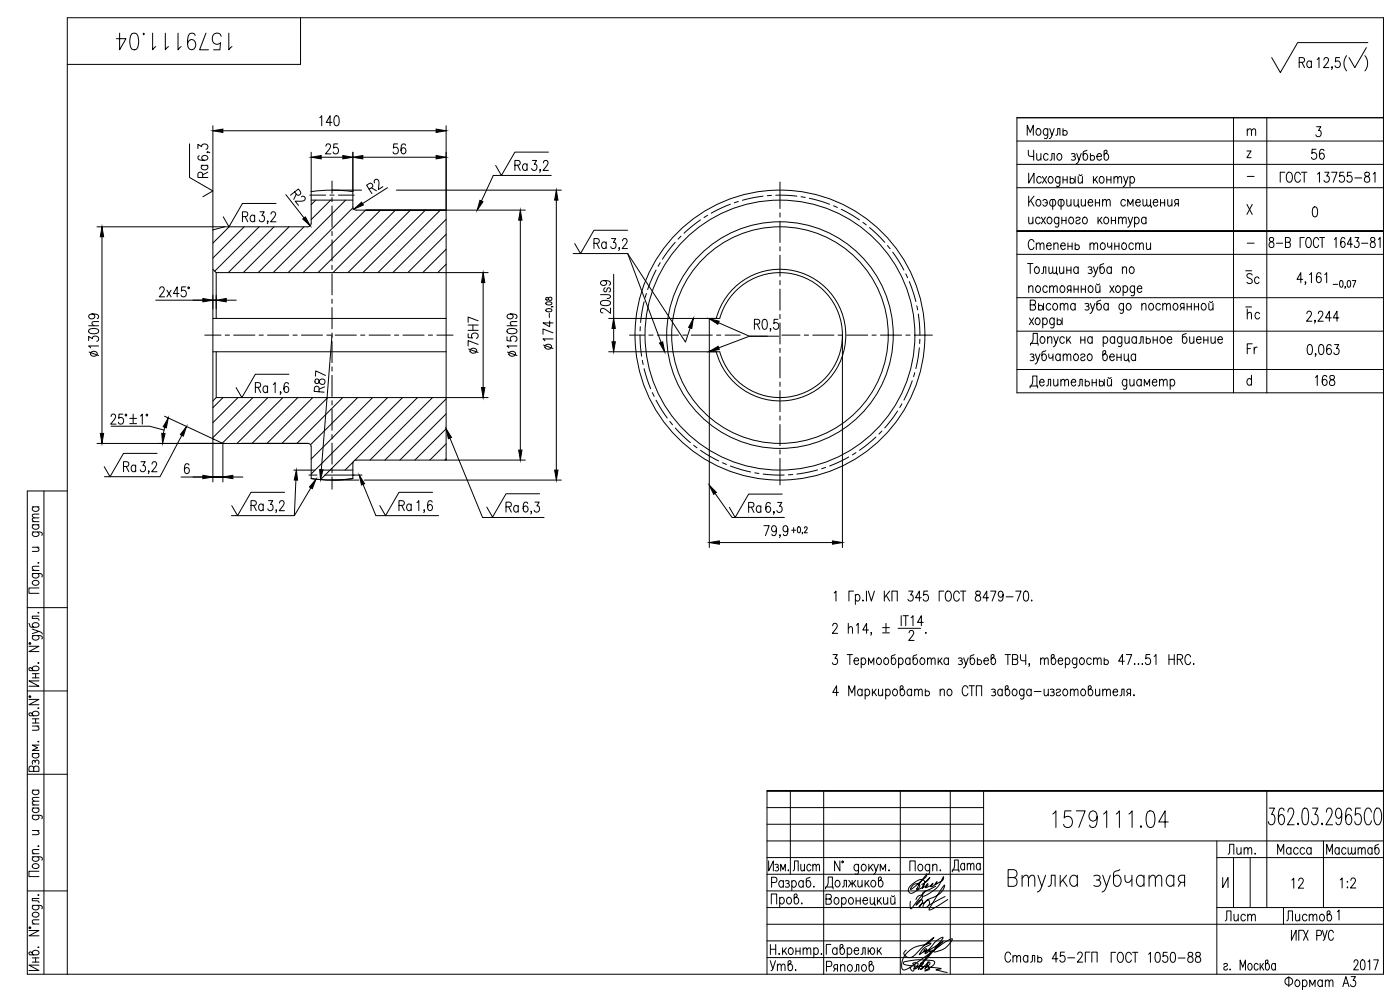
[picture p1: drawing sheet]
<svg xmlns="http://www.w3.org/2000/svg" width="420mm" height="297mm" viewBox="0 0 420 297" stroke-linecap="round" stroke-linejoin="round" font-family="sans-serif">
<defs><g id="words">
<g font-size="8.8">
<text x="34.2" y="16.2">1579111.04</text>
<text x="315" y="249.4">1579111.04</text>
</g>
<text font-size="8.4" x="402.5" y="22.6">( )</text>
<g font-size="7.9">
<text x="109" y="59.3">R2</text>
<text x="92.8" y="62.8" transform="rotate(-90 92.8 62.8)">R2</text>
</g>
<text font-size="7.1" x="285" y="262.8">Дата</text>
<g font-size="6.6">
<text x="389.1" y="21.5">Ra</text>
<text x="392.6" y="49">56</text>
<text x="177.4" y="75.8">Ra</text>
<text x="307.6" y="76.2">Степень точности</text>
<text x="373.2" y="86.4">Sc</text>
<text x="184.5" y="95.2" transform="rotate(-90 184.5 95.2)">20Js9</text>
<text x="167.2" y="105.8" transform="rotate(-90 167.2 105.8)">174</text>
<text x="98.8" y="118.9" transform="rotate(-90 98.8 118.9)">R87</text>
<text x="36.3" y="142.9">Ra</text>
<text x="74.4" y="154.5">Ra</text>
<text x="118.9" y="154.5">Ra</text>
<text x="386.6" y="267.8">12</text>
<text x="366.9" y="277.6">Лист</text>
<text x="385.2" y="277.6">Листов</text>
<text x="300.6" y="290">Сталь 45-2ГП</text>
<text x="332.7" y="290">ГОСТ 1050-88</text>
</g>
<g font-size="6.2">
<text x="95.2" y="38.8">140</text>
<text x="96.7" y="47.3">25</text>
<text x="117.1" y="47.3">56</text>
<text x="153.8" y="52.2">Ra</text>
<text x="63.5" y="54.3" transform="rotate(-90 63.5 54.3)">Ra</text>
<text x="383.5" y="55.7">ГОСТ 13755-81</text>
<text x="72" y="67.7">Ra</text>
<text x="379.9" y="75.5">8-B ГОСТ 1643-81</text>
<text x="308" y="99.5">хорды</text>
<text x="30.7" y="107.9" transform="rotate(-90 30.7 107.9)">130h9</text>
<text x="144.6" y="107.2" transform="rotate(-90 144.6 107.2)">75H7</text>
<text x="156.3" y="107.9" transform="rotate(-90 156.3 107.9)">150h9</text>
<text x="378.5" y="107.2" transform="rotate(-90 378.5 107.2)">Fr</text>
<text x="75.8" y="118.9">Ra</text>
<text x="393.7" y="116.8">168</text>
<text x="151" y="154.9">Ra</text>
<text x="223.7" y="154.9">Ra</text>
<text x="367.6" y="257.5">Лит.</text>
<text x="382.4" y="257.5">Масса</text>
<text x="397.2" y="257.5">Масштаб</text>
<text x="237.1" y="262.5">Лист</text>
<text x="230.4" y="292.5">Утв.</text>
<text x="405.3" y="292.1">2017</text>
</g>
<text font-size="5.3" x="373.6" y="42">m</text>
<g font-size="2.6">
<text x="373.6" y="54.3">-</text>
<text x="373.6" y="74.1">-</text>
</g>
</g></defs>
<g fill="none" stroke="#000" stroke-width=".3">
<path d="M90.2 5.3v14h-70M397.3 18l.5-.7h.5l.4 .6-.3 1-1.2 1.4h1.6M410.5 12.8h-21.1l-5.2 9-2.5-4.5M63.9 37.7v94l-14.5-6.8M66.9 39.2h64M133.9 37.7v100.3M311.3 38.7a.97 .97 0 0 1 1.2 .7 .97 .97 0 0 1-.7 1.2 1.02 1.02 0 0 1-.9-.7 1.02 1.02 0 0 1 .4-1.2zM314.5 39l-.3-.3a.97 .97 0 0 0-1.2 .7 .97 .97 0 0 0 .6 1.2h.4l.5-.4M314.5 38.6l-.2 2.7-.3 .3-.6-.2M315 38.6l.7 2 .7-2M319 39.4a.73 .73 0 0 1 1.2 .1 .73 .73 0 0 1-.4 1.1h-.4l-.4-.3M319 38.6v2"/>
<path d="M370.2 35.3v82.6M380.2 35.3v82.6M395.1 38h1.3l-.7 1.2a.88 .88 0 0 1 .8 1.3 .88 .88 0 0 1-1.6-.1M415.2 35.3h-110v82.6h110M56.9 43.2v10.1l7 4-3 1.7M59.4 44.6v-1.3l1.1 .7a.88 .88 0 0 1 1.4-.7 .88 .88 0 0 1-.1 1.5M62.3 45.6v.2v-.2l.7 .2M93 58.5h4.7M93.4 57.5a43.5 43.5 0 0 1 12.5 0M93.4 45.7v21.3M99 58.5h1.3M99.6 54.3v3.7"/>
<path d="M99.6 59.3v1.2M99.6 57.1h8.9M101.5 58.5h4.8M105.9 45.7v16.3a1 1 0 0 0 1 1h27h-24M108.9 47.2h22M118.9 57.1h49.6M162.2 51h-.2h.2l-.2 .7M163.1 48.8l.5-.7 .6 .2 .3 .4-.4 1-1.1 1.4h1.6M164.6 45.6h-10.1l-4 7-1.8-3M165.4 52.6h-17.3l-3.6 7.7M229 58.9l-6.2 1.2M231.5 58.6l-1.2 .1"/>
<path d="M232.8 58.6l6.3 .3M234.1 54.6v8M240.4 59l1.2 .2M242.9 59.5l6.1 1.8M305.2 42.3h110M305.2 49.3h110M305.2 56.3h110M308.3 40.6v-3l.9 2.1 .9-2.1v3M308.6 45.1v1.1l.2 .6 1.4 .1M308.7 52v3l1.6-3v3M308.7 58.8v3M310.2 45.1v3"/>
<path d="M310.3 58.8l-1.6 2M311.1 46.1l.1 1.8 .6 .2 .6-.6M311.2 60a.64 .64 0 0 1 1.1 .3 .91 .91 0 0 1 0 1.1 .91 .91 0 0 1-1.1 .3 1.2 1.2 0 0 1 0-1.7zM312.4 46.1v2M312.5 53.4l-.2-.3a.97 .97 0 0 0-1.3 .6 .97 .97 0 0 0 .7 1.3h.3l.5-.5M312.8 53l1.3 2M314.1 53l-1.3 2M314.6 46.5l-.3-.3a.97 .97 0 0 0-1.2 .7 .97 .97 0 0 0 .7 1.2h.3l.5-.5M314.9 53.1a.97 .97 0 0 1 1.2 .6 .97 .97 0 0 1-.6 1.3 1.03 1.03 0 0 1-1-.8 1.03 1.03 0 0 1 .4-1.1zM315.1 48.1l.5-.2 .1-1.8h.7v2M315.4 60l.9-.2 .4 .5a1.21 1.21 0 0 1-.4 1.5l-.9-.1a1.2 1.2 0 0 1 0-1.7zM315.7 40.6l-.2 .6-.6 .4"/>
<path d="M315.9 59.8v3M316.9 40.6l.4-.2 .1-1.8h.7v2M317.5 46.2a.97 .97 0 0 1 1.3 .7 .97 .97 0 0 1-.7 1.2 1.02 1.02 0 0 1-.9-.8 1.02 1.02 0 0 1 .3-1.1zM317.9 60h1.1a1.18 1.18 0 0 1-.2 1.8l-.9-.1a1.23 1.23 0 0 1 0-1.7zM318.1 53.4l-.2-.3a.97 .97 0 0 0-1.3 .6 .97 .97 0 0 0 .7 1.3h.3l.5-.5M318.1 53l-.1 2.7-.4 .3-.5-.2M318.4 59.8v3M319 53v2M319 54h1.3M320.2 59.8l.1 1.9 .5 .1 .6-.5M320.3 53v2M321.2 53.8a.73 .73 0 0 1 1.2 0 .73 .73 0 0 1-.4 1.2h-.5l-.3-.3"/>
<path d="M321.2 53v2M321.4 59.8v2M321.5 46.2a.72 .72 0 0 1 1.2 .3l-.1 .3-.6 .1M322.3 46.9l.5 .6-.2 .4h-1.1M322.3 59.8l.1 1.9 .6 .1 .6-.5M322.7 53v2M323.1 46.1l.7 2 .7-2M323.6 53l.1 1.8 .6 .2 .5-.6M323.6 59.8v2h.2v.5M323.8 48.1l-.2 .5-.6 .5M323.8 52.4l.4 .3 .5-.3M324.5 59.8l.1 1.9 .6 .1 .6-.5"/>
<path d="M324.8 53v2M325.8 59.8v2M326.2 45.1l-1 .4-.1 .3 .1 2a.59 .59 0 0 0 .9 .1 .95 .95 0 0 0 .4-1.2 .95 .95 0 0 0-1.2-.5l-.2 .3M327.2 46.9a.73 .73 0 0 1 1.2 0 .73 .73 0 0 1-.4 1.2h-.4l-.4-.3M327.2 46.1v2M328.2 53v2M328.6 53.8l.8 1.2M328.7 59.8v2M329.2 46.9h1.4l-.3-.7a.97 .97 0 0 0-1.2 .7 .97 .97 0 0 0 .7 1.2h.3l.5-.5M329.3 53l-1.1 1.4M330 59.8v2M330.2 53.1a.97 .97 0 0 1 1.2 .6 .97 .97 0 0 1-.6 1.3 1.03 1.03 0 0 1-1-.8 1.03 1.03 0 0 1 .4-1.1z"/>
<path d="M330.9 59.8v2M331.8 46.1a1 1 0 0 1 .9 1 1 1 0 0 1-.9 1l-.4-.6v-2.1l.6-.3 .3 .4-.1 .3-.8 .7M332.2 54h1.2M332.2 53v2M333.4 53v2M334.3 53.5l.6-.5 .5 .1 .1 1.9M334.3 53v2M335.5 53.5l.5-.5 .5 .1 .1 1.9M337.2 53l.7 2 .7-2M337.9 55l-.5 .8-.3 .2M339.1 53.4a.66 .66 0 0 1 .7-.5 .66 .66 0 0 1 .6 .5l.1 .7a.8 .8 0 0 1-.9 .9l-.5-.5M339.1 53v3"/>
<path d="M343 59.8l.1 1.9 .5 .1 .6-.5M344.2 59.8l.1 1.9 .4 .1 .6-.5M345.3 59.8v2h.2v.5M348.3 59.8v2M349.5 59.8v2M350.4 59.8l.2 1.9 .5 .1 .6-.5M351.7 59.8v2M374.2 45.3h1.3l-1.3 2h1.3M29.1 68h38.3M30.6 71v59M68.8 68l-4.9 4.9M73.3 68l-9.4 9.4"/>
<path d="M77.8 68l-13.3 13.4M80.4 66.4h-.2h.2l-.2 .7M81.3 64.3l.5-.8 .7 .2 .2 .4-.3 1-1.2 1.4h1.6M82.3 68l-13.8 13.8M82.8 61.1h-10l-4.1 6.9-1.7-3M86.7 68l-13.7 13.8M91.2 68l-13.7 13.8M93.4 67a1.02 1.02 0 0 1-1 1h-25l-3.5 1M93.4 60h12.5M99.2 60l-5.8 5.9M99.6 61.8v6.4M99.6 69.4v1.3"/>
<path d="M99.6 72v6.3M99.6 79.6v1.3M103.7 60l-21.7 21.8M105.9 62.3l-19.4 19.5M109.7 63l-18.7 18.8M114.2 63l-18.8 18.8M118.7 63l-18.8 18.8M123.2 63l-18.8 18.8M127.7 63l-18.8 18.8M132.2 63l-18.8 18.8M133.9 63h23.8M133.9 65.8l-16 16"/>
<path d="M133.9 70.3l-11.5 11.5M133.9 74.8l-7 7M133.9 79.3l-2.5 2.5M156.2 66v69.1M167 60v81.1M172 76.1h16.4l10 26.6M185.9 74.4h-.2h.2l-.2 .7M186.8 72.3l.5-.7 .7 .1 .2 .5-.3 .9-1.2 1.5h1.6M188.3 69.1h-10l-4.1 7-1.7-3M188.4 76.1l17.3 26.5 1.4-4.2M198.1 78.8l-.6 1.1M202.6 72.7l-3.8 5.1"/>
<path d="M204.4 70.9l-.9 .9M210.2 66l-4.9 4M212.4 64.6l-1.1 .7M219.2 61.3l-5.8 2.7M221.6 60.4l-1.2 .5M234.1 63.9v1.2M234.1 66.4v6.3M234.1 74v1.3M234.1 76.6v6.3M250.1 61.8l1.2 .4M252.5 62.8l5.4 3.2M259 66.7l1 .8"/>
<path d="M261 68.3l4.5 4.4M266.3 73.7l.8 .9M267.9 75.7l3.4 5.3M305.2 76.3h110M308.4 79.1h1.6M308.7 65.2l.1 1.8 .6 .2 .6-.6M309.2 79.1v3M309.3 60.1l1 1.7M310 65.2v2M312.2 65.6a.67 .67 0 0 0-.7-.5 .67 .67 0 0 0-.6 .5l-.1 .7a.82 .82 0 0 0 .9 .9l.5-.5M312.5 65.2l1.3 2M313 60.3a.67 .67 0 0 1 .6-.5 .67 .67 0 0 1 .6 .5l.1 .7a.82 .82 0 0 1-.9 .8l-.4-.4"/>
<path d="M313.6 60.8h.7M313.8 65.2l-1.3 2M314.6 65.3a.64 .64 0 0 1 1 .3 .91 .91 0 0 1 0 1.1 .91 .91 0 0 1-1 .3l-.4-.7zM317.8 65.6l-.2-.2a.59 .59 0 0 0-.9-.1 .95 .95 0 0 0-.3 1.2 .95 .95 0 0 0 1.1 .5l.3-.3M317.8 65.2l-.2 2.7a.59 .59 0 0 1-.9 .1M318.7 66.2h1.2M318.7 65.2v2M319.9 65.2v2M321.1 65.3a.65 .65 0 0 1 1 .3l.1 .7a.82 .82 0 0 1-.9 .9l-.2-.2a1.23 1.23 0 0 1 0-1.7zM322.9 65.6a.67 .67 0 0 1 .6-.5 .67 .67 0 0 1 .7 .5l-.4 .4-.6 .2a.55 .55 0 0 0-.2 .8 .71 .71 0 0 0 1.2-.3M325.2 65.3a.64 .64 0 0 1 1 .3 .91 .91 0 0 1 0 1.1 .91 .91 0 0 1-1 .3 1.23 1.23 0 0 1 0-1.7zM326.6 60.7h1.3l-.1-.6a.59 .59 0 0 0-.9-.1 .95 .95 0 0 0-.4 1.2 .95 .95 0 0 0 1.2 .5l.2-.3"/>
<path d="M328.7 60.8h1.3M329.5 65.2v2M330 66l.8 1.2M330.7 65.2l-1.2 1.4M330.9 60.4l.6-.6 .4 .2 .1 1.8M331.2 79.1l-1 .4v2.3a.58 .58 0 0 0 .9 .1 .95 .95 0 0 0 .4-1.2 .95 .95 0 0 0-1.2-.5l-.2 .3M331.6 65.3a.64 .64 0 0 1 1 .3 .91 .91 0 0 1 0 1.1 .91 .91 0 0 1-1 .3l-.4-.7zM332 60.4l.6-.6 .5 .2 .1 1.8M333.5 66.2h1.3M333.5 65.2v2M334.8 65.2v2M335.7 65.7l.6-.5 .4 .1 .1 1.9"/>
<path d="M335.7 65.2v2M336.8 65.7l.6-.5 .5 .1 .1 1.9M337.8 60.3a.67 .67 0 0 0-.7-.5 .67 .67 0 0 0-.6 .5l-.1 .7a.82 .82 0 0 0 .9 .8l.5-.4M338.4 61.8v-2l.8 1.6 .8-1.6v2M338.6 65.2l.6 2 .7-2M339.2 67.2l-.2 .5-.6 .5M340.5 65.6a.67 .67 0 0 1 .6-.5 .67 .67 0 0 1 .7 .5 .91 .91 0 0 1 0 1.1 .91 .91 0 0 1-1.1 .3l-.2-.3M340.5 65.2v3M340.8 60.7h1.4l-.2-.7a.65 .65 0 0 0-1 .3l-.2 .7a.82 .82 0 0 0 1 .8l.4-.4M343.9 65.6a.67 .67 0 0 0-.6-.5 .67 .67 0 0 0-.6 .5 .85 .85 0 0 0 0 1.2 .85 .85 0 0 0 1.2-.1M343.9 65.2v2M346.1 60.7h1.4l-.3-.7a.64 .64 0 0 0-1 .3 .91 .91 0 0 0 0 1.1 .91 .91 0 0 0 1 .3l.3-.3"/>
<path d="M348.3 60.8h1.2M353 61.1l-.5 .7M353.6 61.1l-.9-.1-.2-.4 .2-.6 .9-.2v2M374.2 61.3l1.6 3M375.8 61.3l-1.6 3M394.2 62.2l.5-.1a1.96 1.96 0 0 1 0 3h-.2a1.77 1.77 0 0 1-.6-2.5zM415.2 69.3h-110h110M46.7 90.1h17.2M47.9 86.8l.5-.7 .7 .1 .2 .4-.4 1-1.1 1.5h1.6M50.1 87.1l1.3 2M51.4 87.1l-1.3 2M53.7 88.1h-1.7l1.2-2v3"/>
<path d="M55.7 86.1h-1.2l-.1 1.3a.92 .92 0 0 1 1.3 0 .92 .92 0 0 1 0 1.3 .92 .92 0 0 1-1.3 .1l-.1-.3M56.4 86.2h.4v.3h-.4zM63.9 90.1h1h-1M63.9 80.8l1 1M63.9 95.5h70M64.9 81.8v13.7M64.9 81.8h81.6M67.9 90.1h3M99.6 82.1v6.4M99.6 89.8v1.2M99.6 92.3v6.3M99.6 99.9v1.3"/>
<path d="M145 84.8v31.5M163.9 92.8l1-.2 .7 .4a1 1 0 0 1-.9 .6 1 1 0 0 1-.9-.6zM163.9 90.7l1-.2 .7 .5a1 1 0 0 1-.9 .5 1 1 0 0 1-.9-.5zM163.9 89.3v.7h.5a.65 .65 0 0 1 .4-.7 .65 .65 0 0 1 .8 .2 .57 .57 0 0 1-.6 .7 .57 .57 0 0 1-.5-.8zM165.5 92l.5 .1M182.7 95.5h33.3a18.7 18.7 0 0 1 28.9-10.3 18.7 18.7 0 0 1 0 30.7 18.7 18.7 0 0 1-28.9-10.4h-33.3M184.2 82.3v13.2M184.2 98.5v4M192.2 98l-.1 1.3M193.3 90.5l-1 6.2M194 88.1l-.4 1.2M196.9 81l-2.5 5.9"/>
<path d="M212.9 95.7v68.6M213 95.5l-.1 .2M215 95.5a19.8 19.8 0 0 1 30.4-11.2 19.8 19.8 0 0 1 0 32.4 19.8 19.8 0 0 1-30.4-11.2M215.6 96.8l9.3 4.1h8.8M226.4 97.2l1.4-.1 .2-.4-.2-.7-1.4-.2v3M227.2 97.2l.8 1.6M229 96l.6-.2a1.77 1.77 0 0 1 .6 2.4l-.2 .5-.6 .1a1.77 1.77 0 0 1-.6-2.4zM231.3 98.7h-.2h.2l-.2 .7M233.5 95.8h-1.2l-.1 1.3a.92 .92 0 0 1 1.3 .1 .92 .92 0 0 1 0 1.2 .92 .92 0 0 1-1.3 .1l-.1-.3M234.1 84.2v1.2M234.1 86.7v6.4M234.1 94.3v1.3"/>
<path d="M234.1 96.9v6.3M271.8 82.2l.6 1.1M272.9 84.5l2 6M275.1 91.7l.3 1.3M275.6 94.2l.5 6.3M305.2 99.4h110M305.2 89.3h110M308.7 86.3l.6-.5 .6 .1 .1 1.9M308.7 85.8v2M309.2 91.5h1a.81 .81 0 0 1 .6 .8 .81 .81 0 0 1-.6 .7h-1v-3h1l.5 .3 .1 .6-.6 .6M310.8 80.2a.64 .64 0 0 1 1 .3 .91 .91 0 0 1 0 1.1 .91 .91 0 0 1-1 .3 1.2 1.2 0 0 1 0-1.7zM311.1 85.9a.97 .97 0 0 1 1.3 .6 .97 .97 0 0 1-.7 1.3 1.02 1.02 0 0 1-1-.8 1.02 1.02 0 0 1 .4-1.1z"/>
<path d="M311.7 91.9a.73 .73 0 0 1 1.2 0 .73 .73 0 0 1-.4 1.1h-.5l-.3-.3M311.7 91v2M312.6 82.1l.5-.2 .1-1.8h.7v2M313.2 91v2M314.3 86.2a.66 .66 0 0 0-.6-.5 .66 .66 0 0 0-.6 .5l-.1 .7a.8 .8 0 0 0 .9 .9l.4-.5M314.8 80.1l.1 1.8 .5 .2 .5-.6M315 86.3l.6-.5 .4 .1 .2 1.9M315 85.8v2M315.4 91.5l-.3-.3a.97 .97 0 0 0-1.2 .6 .97 .97 0 0 0 .6 1.2h.4l.5-.4M315.9 80.1l.1 1.8 .5 .2 .6-.6M316.2 86.3l.5-.5 .5 .1 .1 1.9M316.3 91.2a.97 .97 0 0 1 1.2 .6 .97 .97 0 0 1-.7 1.2 1.03 1.03 0 0 1-.9-.7 1.03 1.03 0 0 1 .4-1.1z"/>
<path d="M317.1 80.1v2h.2v.4M318 80.1l.1 1.8 .6 .2 .5-.6M318.2 91.6l.6-.6 .4 .2 .2 1.8M318.2 91v2M318.4 85.9a.97 .97 0 0 1 1.3 .6 .97 .97 0 0 1-.7 1.3 1.03 1.03 0 0 1-.9-.8 1.03 1.03 0 0 1 .3-1.1zM319.2 80.1v2M319.4 91.6l.5-.6 .5 .2 .1 1.8M320.2 81.1h1.2M320.2 80.1v2M320.7 87l-.4 .8M321.4 87l-.9-.1-.2-.4 .2-.6 .9-.1v2M321.4 80.1v2"/>
<path d="M322.3 86.8h1.3M322.3 85.8v2M322.7 91.5l-.3-.3a.95 .95 0 0 0-1.1 .5 .95 .95 0 0 0 .3 1.2 .64 .64 0 0 0 1.1-.3M322.7 91v2M323.6 80.5a.67 .67 0 0 0-.6-.5 .67 .67 0 0 0-.7 .5 .85 .85 0 0 0 .1 1.2 .85 .85 0 0 0 1.2-.1M323.6 80.1v2M323.6 85.8v2M324.5 86.8h1.3M324.5 85.8v2M325.6 91.2a.71 .71 0 0 1 1.2 .3l-.1 .3-.6 .1M325.8 85.8v2M326.4 91.9l.5 .6-.2 .4h-1.1"/>
<path d="M326.6 80.2a.73 .73 0 0 1 1.1 .3l-.3 .4h-.4M326.9 85.9a.97 .97 0 0 1 1.2 .6 .97 .97 0 0 1-.6 1.3 1.03 1.03 0 0 1-1-.8 1.03 1.03 0 0 1 .4-1.1zM327.2 91l.7 2 .7-2M327.4 80.9l.3 .3v.6l-.3 .3-.8-.2M327.9 93l-.4 .9-.4 .1M328.2 80.1l.6 2 .7-2M328.8 85.8l.2 1.8 .5 .2 .6-.6M328.8 82.1l-.4 .8-.4 .2M329.1 85.2l.3 .3 .6-.3M330.1 85.8v2M330.3 90l-1 .5-.1 .2 .1 2a.59 .59 0 0 0 .9 .2 .95 .95 0 0 0 .4-1.2 .95 .95 0 0 0-1.2-.5l-.2 .3M332.6 91.5a.66 .66 0 0 0-.6-.5 .66 .66 0 0 0-.6 .5 .85 .85 0 0 0 0 1.2 .85 .85 0 0 0 1.2-.1"/>
<path d="M332.6 91v2M333.1 85.8l1.2 2M333.5 80.5a.67 .67 0 0 0-.6-.5 .67 .67 0 0 0-.6 .5 .85 .85 0 0 0 0 1.2 .85 .85 0 0 0 1.2-.1M333.5 80.1v2M334.3 85.8l-1.2 2M335.1 85.9a.97 .97 0 0 1 1.3 .6 .97 .97 0 0 1-.7 1.3 1.02 1.02 0 0 1-.9-.8 1.02 1.02 0 0 1 .3-1.1zM336.8 80.6l.6-.5 .6 .1 .1 1.9M336.8 80.1v2M337.1 86.2l.2-.3a.97 .97 0 0 1 1.2 .6 .97 .97 0 0 1-.6 1.3h-.4l-.4-.5M337.1 85.8v3M337.2 91.5l-.1-.2a.58 .58 0 0 0-1-.1 .95 .95 0 0 0-.3 1.2 .95 .95 0 0 0 1.2 .5l.2-.3M337.2 91l-.1 2.8a.58 .58 0 0 1-1 .1"/>
<path d="M338.3 91.2a.97 .97 0 0 1 1.2 .6 .97 .97 0 0 1-.6 1.2 1.03 1.03 0 0 1-1-.7 1.03 1.03 0 0 1 .4-1.1zM339.2 80.2a.65 .65 0 0 1 1.1 .3l.1 .7a.82 .82 0 0 1-.9 .9l-.3-.2a1.23 1.23 0 0 1 0-1.7zM340.5 86.2l-.2-.3a.97 .97 0 0 0-1.3 .6 .97 .97 0 0 0 .7 1.3h.3l.5-.5M340.5 85.8l-.1 2.7-.4 .3-.5-.2M341.3 86.6h1.4l-.1-.6a.58 .58 0 0 0-1-.1 .95 .95 0 0 0-.3 1.2 .95 .95 0 0 0 1.1 .5l.3-.3M342.7 91.6l.5-.6 .6 .2 .1 1.8M342.7 91v2M345.1 91.2a.97 .97 0 0 1 1.2 .6 .97 .97 0 0 1-.7 1.2 1.03 1.03 0 0 1-.9-.7 1.03 1.03 0 0 1 .4-1.1zM348.3 91.5l-.3-.3a.97 .97 0 0 0-1.2 .6 .97 .97 0 0 0 .7 1.2h.3l.5-.4M349 91.6l.5-.6 .5 .2 .1 1.8M349 91v2M350.1 91.6l.6-.6 .4 .2 .1 1.8"/>
<path d="M352.4 91.2a.97 .97 0 0 1 1.2 .6 .97 .97 0 0 1-.6 1.2 1.02 1.02 0 0 1-1-.7 1.02 1.02 0 0 1 .4-1.1zM354.7 92.3l-.5 .7M355.3 92.3h-.6l-.4-.3-.1-.4 .2-.4 .9-.2v2M356.3 92h1.2M356.3 91v2M357.5 91v2M358.4 92h1.3M358.4 91v2M359.7 91v2M360.8 91.2a.97 .97 0 0 1 1.3 .6 .97 .97 0 0 1-.7 1.2 1.02 1.02 0 0 1-.9-.7 1.02 1.02 0 0 1 .3-1.1zM362.8 91l.1 1.9 .6 .1 .5-.5M363 90.5l.3 .2 .6-.2"/>
<path d="M364 91v2M373.9 92.1h1.7M374.3 94.3l.6-.6 .6 .1 .1 1.9M374.3 92.7v3M378 94.1a.67 .67 0 0 0-.6-.4 .67 .67 0 0 0-.6 .4l-.1 .8a.82 .82 0 0 0 .9 .8l.4-.4M391 83.8h-1.8l1.2-2v3M391.9 84.7h-.3h.3l-.3 .7M392.2 94.1l.5-.7h.4l.5 .5-.4 1.1-1.1 1.4h1.6M393 82.4l.6-.6v3M394.7 96.2h-.2h.2l-.2 .8M395.6 94.1l.5-.7h.5l.4 .5-.3 1.1-1.2 1.4h1.6M396.4 82.3l-.1-.3-.5-.2a2.21 2.21 0 0 0-.4 2.9 .65 .65 0 0 0 1-.3l.2-.4a.89 .89 0 0 0-.8-1l-.6 .4-.1 .4"/>
<path d="M397.6 82.4l.6-.6v3M399.5 95.4h-1.7l1.2-2v3M400.1 85.3h1.4M401.8 95.4h-1.7l1.1-2v3M402.2 84.3l.4-.1 .4 .4v1.2l-.4 .4-.5-.4-.1-.8zM403.8 86.1h-.2h.2l-.2 .5M404.5 84.3l.4-.1 .4 .4v1.2l-.4 .4-.5-.4-.1-.8zM405.8 84.2h1.1l-.8 2M61.4 100.5h4.9M63.9 105.5h70M64.9 105.5v13.8l-1 1M64.9 119.3h81.6"/>
<path d="M66.9 119.3l-3 3M67.6 100.5h1.3M70.1 100.5h6.4M71.4 119.3l-7.5 7.5M75.9 119.3l-12 12M77.8 100.5h1.2M80.3 100.5h6.3M80.4 119.3l-13.7 13.7M84.3 117.7h-.2h.2l-.2 .7M84.9 119.3l-13.8 13.8M86.6 115.2l-.1-.3-.6-.1a1.63 1.63 0 0 0-.7 2l.3 .9a.84 .84 0 0 0 1.2-.8 .84 .84 0 0 0-1.2-.8l-.3 .7M86.7 112.3h-10.1l-4 7-1.7-3"/>
<path d="M87.9 100.5h1.3M89.4 119.3l-13.8 13.8M90.5 100.5h6.3M93.9 119.3l-13.8 13.8M98.1 100.5h1.2M98.4 119.3l-13.8 13.8M99.6 100.5l-3.2 40.4M99.6 102.5v6.3M100.6 100.5h6.4M102.8 119.3l-13.7 13.8M107.3 119.3l-14.1 14.1M108.2 100.5h1.3"/>
<path d="M110.8 100.5h6.3M111.8 119.3l-18.4 18.4M116.3 119.3l-22.9 22.9M118.4 100.5h1.3M120.8 119.3l-24.6 24.6M120.9 100.5h6.4M125.3 119.3l-18.9 18.9M128.6 100.5h1.2M129.8 119.3l-18.8 18.7M131.1 100.5h4.9M133.9 119.7l-18.4 18.3M188.9 100.5h4.6"/>
<path d="M192.1 100.5l.5 6.4M192.8 108.1l.2 1.3M193.3 110.6l2 6M194.7 100.5h1.3M195.8 117.8l.5 1.1M197.3 100.5h6.3M204.9 100.5h1.3M207.4 100.5h6.4M212.9 105.4l.1 .1M215.1 100.5h1.2M217.6 100.5h4.5M230.3 100.9h-5.4l-9.2 3.5"/>
<path d="M234.1 104.5v1.3M234.1 107v6.4M234.1 114.7v1.2M234.1 117.2v6.3M234.7 100.5h5.4M241.4 100.5h1.2M243.9 100.5h6.4M251.5 100.5h1.3M252.8 100.5v63.8M254.1 100.5h6.3M261.7 100.5h1.3M264.2 100.5h6.4"/>
<path d="M271.9 100.5h1.2M273.8 114.2l-2.5 5.9M274.4 100.5h5.4M274.5 111.8l-.3 1.2M275.9 104.3l-1 6.3M276.1 101.8l-.1 1.3M305.2 110.9h110M309.1 116.4v-.6h2.3v.6M309.1 106.3a.73 .73 0 0 1 1.2 .3l-.3 .5h-.4M309.3 103.6v-.6h2.3v.6M309.4 115.8a3.1 3.1 0 0 0 .5-3h1.3v3M309.5 103a3 3 0 0 0 .6-3h1.2v3"/>
<path d="M310 107.1l.4 .5-.1 .3-.3 .3-.9-.1M310.7 106.2l.7 2 .7-2M311.4 108.2l-.4 .9-.4 .1M312 114.7h1.4l-.3-.7a.97 .97 0 0 0-1.2 .6 .97 .97 0 0 0 .7 1.2h.3l.5-.4M312.5 101.2a.64 .64 0 0 1 1 .2 .91 .91 0 0 1 0 1.2 .91 .91 0 0 1-1 .3 1.23 1.23 0 0 1 0-1.7zM313.8 105.2l-.8 .3-.3 .4v1.7l.2 .5a.95 .95 0 0 0 1.2-.5 .95 .95 0 0 0-.4-1.3 .64 .64 0 0 0-1 .3M314 115.8l.5-.1 .1-1.9h.7v2M314.4 101.6l.6-.6 .6 .2 .1 1.8M314.4 101v2M314.7 106.2v.7l.4 .6 .6-.1 .3-.5M316 106.2v2M316.2 113.8l.1 1.9 .6 .1 .6-.6"/>
<path d="M316.2 101l.7 2 .7-2M316.9 103l-.2 .6-.6 .4M317.5 113.8v2M318.2 106.6a.67 .67 0 0 0-.7-.4 .67 .67 0 0 0-.6 .4 .85 .85 0 0 0 .1 1.3 .85 .85 0 0 0 1.2-.1M318.2 106.2v2M318.4 114.4l.6-.6 .4 .2 .1 1.8M318.4 113.8v2M319.1 106.8l.6-.6 .4 .1 .1 1.9M319.1 106.2v2M319.4 101.4a.67 .67 0 0 0-.6-.4 .67 .67 0 0 0-.6 .4 .91 .91 0 0 0-.1 1.2 .91 .91 0 0 0 1.1 .3l.2-.3M319.5 114.4l.6-.6 .5 .2 .1 1.8M320.1 101v2"/>
<path d="M320.2 106.8l.6-.6 .5 .1 .1 1.9M320.6 101.9l.8 1.1M321.3 101l-1.2 1.5M321.5 114.7h1.3l-.1-.6a.58 .58 0 0 0-.9-.1 .95 .95 0 0 0-.3 1.2 .95 .95 0 0 0 1.1 .5l.2-.3M322.5 106.3a.65 .65 0 0 1 1.1 .3l.1 .8a.82 .82 0 0 1-1 .8l-.2-.1a1.23 1.23 0 0 1 0-1.8zM323.5 115.8l.5-.1 .1-1.9h.7v2M324.3 106.6a.67 .67 0 0 1 .7-.4 .67 .67 0 0 1 .6 .4l-.3 .5-.6 .1a.55 .55 0 0 0-.2 .9 .71 .71 0 0 0 1.1-.3M324.3 102h1.3M324.3 101v2M325.6 101v2M325.7 114.7a.73 .73 0 0 1 1.2 0 .73 .73 0 0 1-.4 1.1h-.4l-.4-.3M325.7 113.8v2"/>
<path d="M326.6 106.3a.64 .64 0 0 1 1.1 .3 .91 .91 0 0 1 0 1.1 .91 .91 0 0 1-1.1 .4 1.23 1.23 0 0 1 0-1.8zM327.8 113.8v2M327.8 114.8h1.2M327.8 101.4a.67 .67 0 0 0-.7-.4 .67 .67 0 0 0-.6 .4 .85 .85 0 0 0 .1 1.3 .85 .85 0 0 0 1.2-.1M327.8 101v2M329 113.8v2M329.9 114.7a.73 .73 0 0 1 1.2 0 .73 .73 0 0 1-.4 1.1h-.4l-.4-.3M329.9 113.8v2M331.1 101.4a.67 .67 0 0 1 .6-.4 .67 .67 0 0 1 .6 .4 .91 .91 0 0 1 .1 1.2 .91 .91 0 0 1-1.1 .3l-.2-.3M331.1 101v3M331.4 113.8v2M331.4 106.2a1 1 0 0 1 1 1 1 1 0 0 1-1 1l-.4-.6v-2.1l.7-.3 .2 .4-.1 .3-.8 .7"/>
<path d="M332.3 113.8l.1 1.9 .6 .1 .6-.6M332.6 113.2l.3 .3 .6-.3M333 107.1h1.4l-.1-.6a.59 .59 0 0 0-.9-.2 .95 .95 0 0 0-.4 1.3 .95 .95 0 0 0 1.2 .5l.2-.3M333.6 113.8v2M334.5 101.4a.67 .67 0 0 0-.6-.4 .67 .67 0 0 0-.6 .4 .85 .85 0 0 0 0 1.3 .85 .85 0 0 0 1.2-.1M334.5 101v2M335.2 107.2h1.3M335.2 106.2v2M336.5 106.2v2M336.7 101.4l-.1-.1a.59 .59 0 0 0-.9-.1 .95 .95 0 0 0-.4 1.2 .95 .95 0 0 0 1.2 .5l.2-.3M336.7 101l-.1 2.7a.59 .59 0 0 1-.9 .2M337.4 106.2l.1 1.9 .6 .1 .5-.6"/>
<path d="M337.6 101l.1 1.9 .6 .1 .6-.5M338.2 114.2l-.1-.1a.58 .58 0 0 0-1-.1 .95 .95 0 0 0-.3 1.2 .95 .95 0 0 0 1.1 .5l.3-.3M338.2 113.8l-.1 2.7a.58 .58 0 0 1-1 .2M338.6 106.2v2h.3v.4M338.9 101v2M339.1 113.8l.1 1.9 .6 .1 .5-.6M340.3 113.8v2M340.8 106.6a.67 .67 0 0 0-.6-.4 .67 .67 0 0 0-.7 .4 .85 .85 0 0 0 .1 1.3 .85 .85 0 0 0 1.2-.1M340.8 106.2v2M341 101.4a.67 .67 0 0 0-.6-.4 .67 .67 0 0 0-.6 .4 .85 .85 0 0 0 0 1.3 .85 .85 0 0 0 1.2-.1M341 101v2M341.8 103l.5-.1 .1-1.9h.7v2"/>
<path d="M342.5 114.2l-.2-.2a.95 .95 0 0 0-1.2 .5 .95 .95 0 0 0 .4 1.2 .64 .64 0 0 0 1-.3M342.5 113.8v2M343.4 115.8v-2l.8 1.6 .8-1.6v2M344 101.9a.73 .73 0 0 1 1.2 0 .73 .73 0 0 1-.4 1.1h-.5l-.3-.3M344 101v2M345.8 114.7h1.4l-.1-.6a.58 .58 0 0 0-.9-.1 .95 .95 0 0 0-.4 1.2 .95 .95 0 0 0 1.2 .5l.2-.3M346.1 102h1.2M346.1 101v2M347.3 101v2M348 114.4l.6-.6 .4 .2 .1 1.8M348 113.8v2M348.5 101.2a.64 .64 0 0 1 1 .2 .91 .91 0 0 1 0 1.2 .91 .91 0 0 1-1 .3 1.2 1.2 0 0 1 0-1.7z"/>
<path d="M349.1 114.4l.6-.6 .5 .2 .1 1.8M350.3 101.9h1.4l-.3-.7a.64 .64 0 0 0-1 .2 .91 .91 0 0 0 0 1.2 .91 .91 0 0 0 1 .3l.3-.3M351.2 114.2l.2-.2a.97 .97 0 0 1 1.2 .6 .97 .97 0 0 1-.6 1.2h-.3l-.5-.4M351.2 113.8v3M356 100l-.8 .3-.3 .4 .1 2a.58 .58 0 0 0 .9 .2 .95 .95 0 0 0 .4-1.2 .95 .95 0 0 0-1.2-.5l-.2 .2M357 101l.1 1.9 .6 .1 .6-.5M358.3 101v2M359.1 101.9h1.4l-.1-.6a.59 .59 0 0 0-1-.1 .95 .95 0 0 0-.3 1.2 .95 .95 0 0 0 1.1 .5l.3-.3M361.3 102h1.2M361.3 101v2M362.5 101v2M363.4 101l.1 1.9 .6 .1 .6-.5"/>
<path d="M364.7 101v2M365.5 101.9h1.4l-.3-.7a.65 .65 0 0 0-1 .2l-.1 .8a.82 .82 0 0 0 .9 .8l.5-.4M375.6 114a.66 .66 0 0 0-.6-.4 .66 .66 0 0 0-.7 .4l-.1 .4a.9 .9 0 0 0 .9 1.2l.5-.4M375.6 112.6v3M392.6 103.5l.6-.1a1.76 1.76 0 0 1 .6 2.4l-.3 .4-.5 .2a1.76 1.76 0 0 1-.6-2.4zM394.9 106.2h-.2h.2l-.2 .8M396.1 103.5l.5-.1a1.76 1.76 0 0 1 .6 2.4l-.2 .4-.6 .2a1.76 1.76 0 0 1-.6-2.4zM399.5 103.8a.64 .64 0 0 0-1-.3 2.02 2.02 0 0 0 .3 2.9 .88 .88 0 0 0 .8-1.1 .88 .88 0 0 0-1.1-.6l-.4 .7M400.5 103.4h1.3l-.7 1.1a.88 .88 0 0 1 .7 1.4 .88 .88 0 0 1-1.5-.1M29.1 133.1h38.3M33.3 125l.5-.7 .7 .1 .2 .4-.3 1-1.2 1.5h1.6M33.4 127.9h11.5l4.3 1.1"/>
<path d="M36.9 124.3h-1.2l-.1 1.2a.92 .92 0 0 1 1.3 .1 .92 .92 0 0 1 0 1.3 .92 .92 0 0 1-1.3 .1l-.1-.3M37.6 124.3h.3v.4h-.3zM38.9 125.5h2.1M38.9 127.1h2.1M40 124.3v2.5M42.1 124.8l.6-.5v3M43.9 124.3h.3v.4h-.3zM45.6 139.3l.5-.8h.4l.5 .6-.3 1-1.2 1.4h1.6M47.1 136h-10l-4.1 7-1.7-3M49.4 128.2l-.4 1.9M54.6 130.6l-6.6 12.4h-16.7M56.7 139.5a.64 .64 0 0 0-1-.2 2.05 2.05 0 0 0 .3 2.8 .88 .88 0 0 0 .8-1 .88 .88 0 0 0-1.1-.7l-.3 .7"/>
<path d="M66.9 133.1l25.5-.1a1 1 0 0 1 1 1v9.6a43.5 43.5 0 0 0 12.5 0v-4.5a.98 .98 0 0 1 1-1.1h50.8M99.6 120.2v1.3M99.6 122.8v6.3M99.6 130.4v1.3M99.6 132.9v6.4M106 138.6l-2.5 2.5M133.9 124.2l-13.9 13.8M133.9 128.7l-9.4 9.3M133.9 133.2l-4.9 4.8M133.9 137.6l-.4 .4M135 131.4l9.8 23.9h18.5M196.9 120.1l3.4 5.3"/>
<path d="M201 126.5l.8 .9M202.6 128.4l4.6 4.4M208.2 133.6l1 .8M210.2 135.1l5.5 3.2M216.9 138.8l1.1 .5M219.2 139.8l6.1 1.8M234.1 124.8v1.3M234.1 127.4v6.3M234.1 135v1.2M234.1 137.5v8M254.7 137.1l-5.7 2.7M256.9 135.8l-1.1 .7"/>
<path d="M262.9 131.1l-5 4M264.7 129.3l-.9 .9M269.4 123.3l-3.9 5.1M270.7 121.2l-.7 1.1M9.7 159.6l2.7 .1 .3 .4-.1 .5M9.7 157.4h2M9.7 156.5h2M9.7 152.1h2M10.1 159.6l-.3 .2a.64 .64 0 0 0 .3 1.1 .91 .91 0 0 0 1.1 0 .91 .91 0 0 0 .3-1.1l-.2-.2M10.1 157.4a.67 .67 0 0 0-.4 .7 .67 .67 0 0 0 .4 .6 .85 .85 0 0 0 1.2 0 .85 .85 0 0 0 0-1.3M10.1 152.1a.67 .67 0 0 0-.4 .6 .67 .67 0 0 0 .4 .6 .85 .85 0 0 0 1.2 0 .85 .85 0 0 0 0-1.2M11.7 155.4l-1.9 .1-.1 .5 .6 .5"/>
<path d="M11.7 154.2l-1.9 .2-.1 .4 .6 .6M13.2 147.3v145M20.2 147.3h-12v145h407v-287h-395v287M44.7 141.4h-.2h.2l-.2 .7M54.3 143.1h9.6M63.9 144.6v-12.9l3 1.4v11.5M66.9 143.1h-3h3M69.9 143.1h3M83 153.1h-.2h.2l-.2 .7M83.9 150.9l.5-.7h.4l.5 .6-.4 1-1.1 1.4h1.6M85.4 147.7h-10.1l-4 7-1.7-3M88.2 141.1h6.3"/>
<path d="M88.8 144l-.5 10.7M92.7 142.5h2.4M93.3 146.4l-5 8.3h-18.9M96.7 141.1h9.2M97.4 142.5h11.2M99.6 140.6v1.2M99.6 143.1v3.7M99.6 144h8.1M109 145.3l3.8 9.4h18.8M109.3 144h59.2M127.4 153.1h-.2h.2l-.2 .7M129.7 150.7l-.1-.3-.6-.2a2.21 2.21 0 0 0-.3 2.9 .65 .65 0 0 0 1-.3l.1-.4a.89 .89 0 0 0-.8-1l-.6 .4-.1 .4"/>
<path d="M129.8 147.7h-10.1l-4 7-1.7-3M159.5 153.5h-.2h.2l-.2 .7M160.5 150.7h1.3l-.7 1.1a.89 .89 0 0 1 .8 1.3 .89 .89 0 0 1-1.6 0M161.9 148.2h-10l-4.1 6.9-1.7-2.9M214.6 148l5.1 7.3h15.7M226.5 141.9l1.3 .2M229 142.2l6.4 .3M229.3 157.7h1.6l-1.2 3M232.3 153.6h-.2h.2l-.2 .7M233 158.7a.79 .79 0 0 1-.8 .9 .89 .89 0 0 1-.6-1.1 .89 .89 0 0 1 1.1-.6 2.58 2.58 0 0 1 0 2.7l-.6 .1-.4-.4M233.4 150.7h1.2l-.7 1.2a.89 .89 0 0 1 .8 1.3 .89 .89 0 0 1-1.6 0M234.8 148.2h-10.1l-4.1 7.1-1.7-3.1"/>
<path d="M236.5 158.7a.79 .79 0 0 1-.8 .9 .89 .89 0 0 1-.7-1.1 .89 .89 0 0 1 1.1-.6 2.58 2.58 0 0 1 0 2.7l-.6 .1-.4-.4M237.6 159.1h1.2M237.9 142.4l-1.3 .1M238.2 158.3v1.6M239.5 158.1h.2a1 1 0 0 1 .6 .9 1 1 0 0 1-.6 .9l-.4-.8zM240.9 159.8l-.2 .4M241.4 158.5l.3-.4 .5 .3-.9 1.5h1M245.4 141l-6.2 1.2M247.8 140.2l-1.2 .4M9.7 172.1l2.7 .1 .3 .3-.1 .6M9.7 171.2h2M9.7 164.2h2"/>
<path d="M9.8 174.5a.95 .95 0 0 1 1.2-.4 .95 .95 0 0 1 .5 1.2 .95 .95 0 0 1-1.2 .3 .95 .95 0 0 1-.5-1.1zM10.1 172.1l-.3 .2a.64 .64 0 0 0 .3 1 .91 .91 0 0 0 1.1 .1 .91 .91 0 0 0 .3-1.1l-.2-.2M11.1 164.2l.6 .6-.2 .5-1.8 .1M11.4 168.9h.3zM11.7 176.4h-3v1.6h3M11.7 169.9l-1.9 .1-.1 .6 .6 .6M215.9 162.8h33.9M234.2 160.6h-.3h.3l-.3 .7M250.3 177.9l.6-.5v2.9M256.1 177.4h-1.3v2.9M256.7 178.8l.2-.3a.97 .97 0 0 1 1.3 .6 .97 .97 0 0 1-.7 1.2h-.3l-.5-.4M256.7 178.3v3.1"/>
<path d="M260 177.4v2.9M260.6 177.4l.9 2.9 .9-2.9M265.4 177.4v2.9M266 178.6l1 1.7M267 177.4l-1.6 2M272.7 177.4h1.3l-.7 1.1a.88 .88 0 0 1 .7 1.3 .88 .88 0 0 1-1.5 0M276.5 179.4h-1.7l1.1-2v2.9M278.4 177.4h-1.1l-.1 1.2a.92 .92 0 0 1 1.2 .1 .92 .92 0 0 1 0 1.3 .92 .92 0 0 1-1.2 .1l-.1-.3M283.2 177.4h-1.3v2.9M284.1 177.5l.3-.1a1.59 1.59 0 0 1 .9 2.5l-.5 .4a1.31 1.31 0 0 1-1.1-1.8zM287.9 178.1a.89 .89 0 0 0-1.1-.7 .89 .89 0 0 0-.6 1.1v.7a.89 .89 0 0 0 .6 1.1 .89 .89 0 0 0 1.1-.7M288.3 177.4h1.6"/>
<path d="M289.1 177.4v2.9M292.9 177.5a.68 .68 0 0 0 .3 1 .94 .94 0 0 1 1.1 .9 .94 .94 0 0 1-1 .9 .98 .98 0 0 1-.5-1.1 .98 .98 0 0 1 1.1-.7 .61 .61 0 0 0 .3-.6 .61 .61 0 0 0-.5-.5zM296.7 179.4h-1.7l1.1-2v2.9M297.3 177.4h1.6l-1.2 2.9M301.1 178.3a.79 .79 0 0 1-.8 .9 .89 .89 0 0 1-.7-1.1 .89 .89 0 0 1 1.1-.6 2.58 2.58 0 0 1 0 2.7l-.6 .1-.4-.4M302 179.1h2M304.8 177.4h1.6l-1.1 2.9M307.5 177.5l.5-.1a1.76 1.76 0 0 1 .6 2.4l-.2 .4-.6 .1a1.76 1.76 0 0 1-.6-2.4zM8.2 182.3h12M8.7 193.9h3l-3 1.6h3M8.7 187l.3 .8 .4 .4 2-.1a.58 .58 0 0 0 .1-.9 .95 .95 0 0 0-1.2-.4 .95 .95 0 0 0-.5 1.2l.3 .2M8.8 192.9h.4v.4h-.4z"/>
<path d="M9.7 190.7l2.7 .1 .3 .4-.1 .5M9.7 188.8l2 .6-2 .7M10.1 190.7l-.3 .2a.64 .64 0 0 0 .3 1.1 .91 .91 0 0 0 1.1 0 .91 .91 0 0 0 .3-1.1l-.2-.2M11.4 198.9h.3zM11.4 183.8h.3zM11.7 189.4l.6 .3 .4 .5M11.7 184.9h-2v.7l1.8 .1 .2 .4M249.9 187.7l.5-.7h.4l.5 .6-.4 1-1.1 1.4h1.6M250 196.4h1.3l-.7 1.1a.88 .88 0 0 1 .7 1.4 .88 .88 0 0 1-1.5-.1M254.2 196.4h1.6M254.6 188.6l.6-.6 .5 .2 .1 1.8M254.6 187v3"/>
<path d="M255 196.4v3M256.3 198.3h1.4l-.3-.8a.64 .64 0 0 0-1 .3 .91 .91 0 0 0 0 1.1 .91 .91 0 0 0 1 .3l.3-.2M257 187.6l.6-.6v3M258.5 197.8a.67 .67 0 0 1 .6-.4 .67 .67 0 0 1 .6 .4 .91 .91 0 0 1 .1 1.1 .91 .91 0 0 1-1.1 .3l-.2-.2M258.5 197.4v3M259 180.1v.2zM260.6 199.4v-2l.8 1.6 .8-1.6v2M260.6 189h-1.7l1.2-2v3M261.6 189.9h-.3h.3l-.3 .7M263.4 197.5a.64 .64 0 0 1 1 .3 .91 .91 0 0 1 0 1.1 .91 .91 0 0 1-1 .3 1.2 1.2 0 0 1 0-1.7zM264.9 188.3h2M264.9 189.9h2"/>
<path d="M265.6 197.5a.64 .64 0 0 1 1 .3 .91 .91 0 0 1 0 1.1 .91 .91 0 0 1-1 .3l-.4-.7zM265.9 187v2.6M267.7 180.3v-2.9h1.6v2.9M268.6 196.4l-1 .4v2.3a.58 .58 0 0 0 .9 .1 .95 .95 0 0 0 .4-1.2 .95 .95 0 0 0-1.2-.5l-.2 .3M269.5 188.5h6.8M269.7 197.8a.67 .67 0 0 1 .6-.4 .67 .67 0 0 1 .6 .4l.1 .7a.82 .82 0 0 1-.9 .9l-.4-.4M269.7 197.4v3M270.5 184.7v3M271 184.7h1.6M271.8 184.7v3M272.8 189.9l.5-.7 .7 .1 .2 .4-.3 1-1.2 1.5h1.6M273.1 197.8a.67 .67 0 0 0-.6-.4 .67 .67 0 0 0-.7 .4 .85 .85 0 0 0 .1 1.2 .85 .85 0 0 0 1.2 0"/>
<path d="M273.1 197.4v2M273.4 185.3l.6-.6v3M275.2 196.4l-.8 .3-.4 .4v1.7l.2 .4a.95 .95 0 0 0 1.2-.5 .95 .95 0 0 0-.4-1.2 .64 .64 0 0 0-1 .3M276.4 197.5a.64 .64 0 0 1 1 .3 .91 .91 0 0 1 .1 1.1 .91 .91 0 0 1-1.1 .3 1.2 1.2 0 0 1 0-1.7zM277.1 186.7h-1.7l1.1-2v3M277.9 189.8v.3zM278.4 198l.5-.6 .5 .1 .1 1.9M278.4 197.4v2M279.5 198l.6-.6 .4 .1 .1 1.9M281.6 197.4v2M282 198.3l.8 1.1M282.7 197.4l-1.1 1.4"/>
<path d="M284.6 197.8a.66 .66 0 0 0-.6-.4 .66 .66 0 0 0-.6 .4 .85 .85 0 0 0 0 1.2 .85 .85 0 0 0 1.2 0M284.6 197.4v2M287.6 197.5a.73 .73 0 0 1 1.2 .3l-.4 .5h-.3M288.4 198.3l.5 .5-.1 .3-.4 .3-.8-.2M289.2 197.4l.7 2 .7-2M289.9 199.4l-.2 .6-.6 .4M292.3 196.4l-.8 .3-.3 .4v1.7l.2 .4a.95 .95 0 0 0 1.2-.4 .95 .95 0 0 0-.4-1.3 .64 .64 0 0 0-1 .3M293.3 198.3a.73 .73 0 0 1 1.2 0 .73 .73 0 0 1-.4 1.1h-.4l-.4-.3M293.3 197.4v2M295.3 198.3h1.3l-.2-.8a.65 .65 0 0 0-1 .3l-.1 .7a.82 .82 0 0 0 .9 .9l.4-.4M297.9 197.4a1 1 0 0 1 .9 1 1 1 0 0 1-.9 1l-.5-.6v-2.1l.7-.3 .3 .4-.2 .3-.8 .7M301.7 196.4h1.6"/>
<path d="M302.5 196.4v3M303.8 197.8h1.1a.82 .82 0 0 1 .6 .8 .82 .82 0 0 1-.6 .8h-1.1v-3h1.1l.4 .3 .1 .5-.5 .6M306.2 196.4v1.1l.3 .6 1.3 .2M307.8 196.4v3M309 199.2h-.2h.2l-.2 .8M309.6 180.1v.2zM312.3 198l.6-.6 .4 .1 .1 1.9M312.3 197.4v2M313.4 198l.6-.6 .5 .1 .1 1.9M316 197.4a1 1 0 0 1 .9 1 1 1 0 0 1-.9 1l-.5-.6v-2.1l.7-.3 .2 .4-.1 .3-.8 .7M317.6 198.3h1.3l-.2-.8a.64 .64 0 0 0-1 .3 .91 .91 0 0 0-.1 1.1 .91 .91 0 0 0 1.1 .3l.2-.2M319.7 197.8a.66 .66 0 0 1 .7-.4 .66 .66 0 0 1 .6 .4 .91 .91 0 0 1 0 1.1 .91 .91 0 0 1-1 .3l-.3-.2"/>
<path d="M319.7 197.4v3M323.2 197.8l-.2-.1a.59 .59 0 0 0-.9-.2 .95 .95 0 0 0-.3 1.2 .95 .95 0 0 0 1.1 .5l.3-.2M323.2 197.4l-.2 2.7a.59 .59 0 0 1-.9 .2M324.3 197.5a.65 .65 0 0 1 1 .3l.1 .7a.82 .82 0 0 1-.9 .9l-.2-.2a1.23 1.23 0 0 1 0-1.7zM327.5 197.8a.67 .67 0 0 0-.6-.4 .67 .67 0 0 0-.7 .4 .91 .91 0 0 0 0 1.1 .91 .91 0 0 0 1.1 .3l.2-.2M328.2 198l.6-.6 .4 .1 .1 1.9M328.2 197.4v2M329.3 198l.6-.6 .5 .1 .1 1.9M331.4 198.3a.73 .73 0 0 1 1.2 0 .73 .73 0 0 1-.4 1.1h-.5l-.3-.3M331.4 197.4v2M337.4 198.4h-1.7l1.2-2v3M338 196.4h1.6l-1.1 3"/>
<path d="M340.5 199.1v.3zM341.7 199.1v.3zM342.8 199.1v.3zM345.1 196.4h-1.1l-.2 1.3a.92 .92 0 0 1 1.3 .1 .92 .92 0 0 1 0 1.2 .92 .92 0 0 1-1.3 .1l-.1-.3M346.4 197l.5-.6v3M350.8 196.4v3M350.8 197.8h1.6M352.4 196.4v3M353.3 197.8l1.4-.1 .2-.5-.1-.5-.4-.3h-1.1v3M354.1 197.8l.8 1.6M357.3 197.1a.89 .89 0 0 0-1.1-.7 .89 .89 0 0 0-.6 1.1v.8a.89 .89 0 0 0 .6 1.1 .89 .89 0 0 0 1.1-.7M358.2 199.1v.3z"/>
<path d="M8.2 207.3h12M8.7 209.8h3l-3 1.7h3M8.8 208.9h.4v.3h-.4zM9.7 214.3a1 1 0 0 1 1-.9 1 1 0 0 1 1 .9l-.6 .5h-2.1l-.3-.7 .4-.3 .3 .2 .7 .8M9.7 217.8h2M9.7 215.7h2M9.7 216.9h2M9.7 200.8a1 1 0 0 1 1-1 1 1 0 0 1 1 1l-.6 .4h-2.1l-.3-.7 .4-.2 .3 .1 .7 .8M9.7 202.1h2M9.7 203.4h2M10.7 202.1v1.3M10.7 215.7v1.2"/>
<path d="M11.1 217.8l.6 .6-.2 .6-1.8 .1M11.4 212.5h.3zM11.7 204.3h-3l3 1.6h-3M251.6 207.8h-1.7l1.2-2v3M254.7 208.8v-3l.9 2.1 1-2.1v3M258.7 207.2a.66 .66 0 0 0-.6-.5 .66 .66 0 0 0-.6 .5 .85 .85 0 0 0 0 1.2 .85 .85 0 0 0 1.2-.1M258.7 206.8v2M259.6 207.2a.66 .66 0 0 1 .7-.5 .66 .66 0 0 1 .6 .5 .91 .91 0 0 1 0 1.1 .91 .91 0 0 1-1 .3l-.3-.3M259.6 206.8v3M261.8 206.8v2M262.3 207.6l.8 1.2M263 206.8l-1.2 1.4"/>
<path d="M263.6 206.8l.1 1.8 .6 .2 .6-.6M264.9 206.8v2M265.8 207.2a.67 .67 0 0 1 .6-.5 .67 .67 0 0 1 .7 .5l.1 .7a.82 .82 0 0 1-.9 .9l-.5-.5M265.8 206.8v3M268.2 206.9a.64 .64 0 0 1 1 .3 .91 .91 0 0 1 .1 1.1 .91 .91 0 0 1-1.1 .3 1.2 1.2 0 0 1 0-1.7zM270.6 206.8a1 1 0 0 1 .9 1 1 1 0 0 1-.9 1l-.4-.6v-2.2l.6-.2 .3 .4-.1 .3-.8 .7M273.6 207.2a.67 .67 0 0 0-.7-.5 .67 .67 0 0 0-.6 .5 .85 .85 0 0 0 .1 1.2 .85 .85 0 0 0 1.2-.1M273.6 206.8v2M274.5 207.3l.6-.5 .4 .1 .1 1.9M274.5 206.8v2M275.6 207.3l.6-.5 .5 .1 .1 1.9M277.7 207.6a.73 .73 0 0 1 1.2 0 .73 .73 0 0 1-.4 1.2h-.5l-.3-.3"/>
<path d="M277.7 206.8v2M282.2 207.3l.5-.5 .6 .1 .1 1.9M282.2 206.8v2M284.6 206.9a.64 .64 0 0 1 1 .3 .91 .91 0 0 1 0 1.1 .91 .91 0 0 1-1 .3 1.2 1.2 0 0 1 0-1.7zM290.5 206.5a.89 .89 0 0 0-1.1-.7 .89 .89 0 0 0-.6 1.1v.7a.89 .89 0 0 0 .6 1.2 .89 .89 0 0 0 1.1-.8M290.8 205.8h1.6M291.6 205.8v3M293 208.8v-3h1.6v3M297.6 206.9a.73 .73 0 0 1 1.1 .3l-.3 .4h-.4M298.4 207.6l.3 .3v.6l-.3 .3-.8-.2M300.8 207.2a.67 .67 0 0 0-.7-.5 .67 .67 0 0 0-.6 .5 .85 .85 0 0 0 .1 1.2 .85 .85 0 0 0 1.2-.1M300.8 206.8v2"/>
<path d="M302.2 206.8a1 1 0 0 1 .9 1 1 1 0 0 1-.9 1l-.5-.6v-2.2l.7-.2 .2 .4-.1 .3-.8 .7M304.1 206.9a.65 .65 0 0 1 1 .3l.1 .7a.82 .82 0 0 1-.9 .9l-.2-.2a1.23 1.23 0 0 1 0-1.7zM307.3 207.2l-.2-.3a.64 .64 0 0 0-1.1 .3 .91 .91 0 0 0 0 1.1 .91 .91 0 0 0 1.1 .3l.2-.3M307.3 206.8l-.1 2.7-.4 .3-.5-.2M309.5 207.2a.67 .67 0 0 0-.7-.5 .67 .67 0 0 0-.6 .5 .85 .85 0 0 0 0 1.2 .85 .85 0 0 0 1.3-.1M309.5 206.8v2M310.4 207.5h2M313.4 206.8l.1 1.8 .5 .2 .6-.6M314.6 206.8v2M315.2 206.9a.73 .73 0 0 1 1.1 .3l-.3 .4h-.4M316 207.6l.3 .3v.6l-.3 .3-.8-.2M317 207.2a.66 .66 0 0 1 .6-.5 .66 .66 0 0 1 .7 .5l-.4 .4-.8 .3-.1 .4a.66 .66 0 0 0 .6 .5 .66 .66 0 0 0 .7-.5"/>
<path d="M319.3 206.9a.64 .64 0 0 1 1 .3 .91 .91 0 0 1 .1 1.1 .91 .91 0 0 1-1.1 .3 1.2 1.2 0 0 1 0-1.7zM321.2 207.3l.6-.5 .5 .1 .1 1.9M321.2 206.8v2M322.4 207.3l.6-.5 .4 .1 .1 1.9M324.7 206.9a.64 .64 0 0 1 1 .3 .91 .91 0 0 1 0 1.1 .91 .91 0 0 1-1 .3 1.23 1.23 0 0 1 0-1.7zM327.1 206.8a1 1 0 0 1 .9 1 1 1 0 0 1-.9 1l-.5-.6v-2.2l.7-.2 .2 .4-.1 .3-.8 .7M328.8 206.8l.1 1.8 .6 .2 .5-.6M330 206.8v2M331 207.3l.5-.5 .5 .1 .1 1.9M331 206.8v2M332.1 207.3l.6-.5 .4 .1 .1 1.9M334 207.6h1.4l-.2-.7a.65 .65 0 0 0-1.1 .3l-.1 .7a.82 .82 0 0 0 1 .9l.4-.5"/>
<path d="M336.1 208.8l.5-.2 .1-1.8h.7v2M338.6 208l-.5 .8M339.3 208l-.9-.1-.3-.4 .3-.6 .9-.1v2M340.3 208.5v.3zM8.2 232.3h12M9.7 226.1h2M9.7 237.1h2M10.1 237.1a.66 .66 0 0 0-.4 .6 .66 .66 0 0 0 .4 .6 .85 .85 0 0 0 1.2 0 .85 .85 0 0 0 0-1.2M10.1 230.4l-.6-.6-.5 .2-.3 .4v1h3v-1a.81 .81 0 0 0-.8-.6 .81 .81 0 0 0-.8 .6v1M10.1 226.1a.66 .66 0 0 0-.4 .6 .66 .66 0 0 0 .4 .6 .85 .85 0 0 0 1.2 0 .85 .85 0 0 0 0-1.2M10.5 228.5l.6-.5 .4 .2v1.1M10.5 228.8l-.1-.6-.3-.1a.71 .71 0 0 0-.3 1.2"/>
<path d="M11.4 222.5h.3zM11.7 223.6h-2l1.6 .8-1.6 .8h2M11.7 239.2l-1.9 .2-.1 .4 .6 .6M230.2 237.3h185h-185M230.2 237.3v55M237.2 237.3v25M247.2 237.3v55M270.2 237.3v55M285.2 237.3v55M295.2 237.3v55M380.2 237.3v35M9.7 257.1l2.7 .1 .3 .3-.1 .6"/>
<path d="M9.7 244.6l2.7 .1 .3 .4-.1 .5M9.7 256.2h2M9.7 249.2h2M9.7 242.4h2M9.7 241.5h2M9.8 259.5a.95 .95 0 0 1 1.3-.4 .95 .95 0 0 1 .4 1.2 .95 .95 0 0 1-1.2 .3 .95 .95 0 0 1-.5-1.1zM10.1 257.1l-.3 .2a.64 .64 0 0 0 .3 1 .91 .91 0 0 0 1.1 .1 .91 .91 0 0 0 .3-1.1l-.2-.2M10.1 244.6l-.3 .2a.64 .64 0 0 0 .3 1.1 .91 .91 0 0 0 1.1 0 .91 .91 0 0 0 .3-1.1l-.2-.2M10.1 242.4a.67 .67 0 0 0-.4 .7 .67 .67 0 0 0 .4 .6 .85 .85 0 0 0 1.2 0 .85 .85 0 0 0 0-1.3M11.1 249.2l.6 .6-.2 .5-1.8 .1M11.4 253.9h.3zM11.7 254.9l-1.9 .1-.1 .6 .6 .6"/>
<path d="M11.7 240.4l-1.9 .1-.1 .5 .6 .5M230.2 252.3h185M230.2 247.3h65M230.2 257.3h65M230.2 242.3h65M230.7 258.3v3l1.4-3v3M232.6 259.5a.59 .59 0 0 1 1 .2l-.1 .3-.5 .2M252.1 258.3v3l-1.6-3v3M252.7 258.4h.3v.4h-.3zM257.7 259.7l-.3-.2a.97 .97 0 0 0-1.2 .6 .97 .97 0 0 0 .7 1.2h.3l.5-.4M257.7 259.3l-.2 2.7-.3 .3-.6-.1M258.8 259.5a.97 .97 0 0 1 1.2 .6 .97 .97 0 0 1-.6 1.2 1.02 1.02 0 0 1-1-.7 1.02 1.02 0 0 1 .4-1.1z"/>
<path d="M260.7 259.3v2M261.9 259.3l-1.2 1.4M262.2 259.3l.7 2 .7-2M275.8 259.5a.97 .97 0 0 1 1.2 .6 .97 .97 0 0 1-.6 1.2 1.03 1.03 0 0 1-1-.7 1.03 1.03 0 0 1 .4-1.1zM279 259.7l-.1-.1a.58 .58 0 0 0-.9-.1 .95 .95 0 0 0-.4 1.2 .95 .95 0 0 0 1.2 .5l.2-.3M279 259.3l-.1 2.7a.58 .58 0 0 1-.9 .2M279.9 259.9l.6-.6 .6 .2 .1 1.8M279.9 259.3v2M365.2 257.3h50M365.2 252.3v40M370.2 257.3v15M375.2 257.3v15"/>
<path d="M380.9 242.5h1.6l-.9 1.9h.5a2.02 2.02 0 0 1-.3 3.1 .94 .94 0 0 1-1.2-1M385.4 243.2l-.2-.5-.4-.2-.7 .2a6 6 0 0 0 0 4.5l.4 .3a1.7 1.7 0 0 0 1-1.6 1.7 1.7 0 0 0-1-1.5l-.4 .2-.5 1.2M386.5 243.7v-.3a.96 .96 0 0 1 1.2-.9 1.83 1.83 0 0 1 .1 2.6l-1.4 2.4h2M389.6 247v.5zM391.1 242.7l.8-.2a2.77 2.77 0 0 1 .8 2.8l-.4 1.9-.7 .3a2.77 2.77 0 0 1-.9-2.9zM393.9 242.5h1.6l-.9 1.9h.4a2.04 2.04 0 0 1-.3 3.1 .94 .94 0 0 1-1.1-1M396.8 247v.5zM397.2 252.3v20M398.1 243.7v-.3a.94 .94 0 0 1 1.1-.9 1.85 1.85 0 0 1 .2 2.6l-1.5 2.4h2M402.7 244.1l-.5 1.2-.4 .3a1.7 1.7 0 0 1-1-1.6 1.7 1.7 0 0 1 1-1.5l.4 .2a5.4 5.4 0 0 1 0 4.5l-.7 .3-.4-.3-.2-.5M405.6 243.2l-.2-.5-.4-.2-.7 .2a6 6 0 0 0 0 4.5l.4 .3a1.7 1.7 0 0 0 1-1.6 1.7 1.7 0 0 0-1-1.5l-.7 .7-.2 .7M408.3 242.5h-1.4l-.2 2.1a.9 .9 0 0 1 1.4-.2 2.19 2.19 0 0 1-.4 3.1 .94 .94 0 0 1-1.1-1"/>
<path d="M411.6 243.7l-.1-.5a.99 .99 0 0 0-1.2-.7 3.9 3.9 0 0 0 0 5 1.14 1.14 0 0 0 1.3-1.2M412.9 242.7l.3-.2a1.16 1.16 0 0 1 1.3 1.2 3.8 3.8 0 0 1-.7 3.8 1.16 1.16 0 0 1-1.3-1.2 4.5 4.5 0 0 1 .4-3.6zM8.2 267.3h12M8.7 279.2h3l-3 1.6h3M8.8 278.2h.4v.3h-.4zM9.7 271.6l2.7 .2 .3 .3-.1 .6M9.7 277.2h2M9.8 274a.95 .95 0 0 1 1.2-.3 .95 .95 0 0 1 .5 1.1 .95 .95 0 0 1-1.2 .4 .95 .95 0 0 1-.5-1.2zM10.1 271.6l-.3 .3a.64 .64 0 0 0 .3 1 .91 .91 0 0 0 1.1 0 .91 .91 0 0 0 .3-1l-.2-.3M11.4 268.5h.3zM11.7 261.4h-3v1.6h3M11.7 276l-1.9 .1-.1 .6 .6 .5"/>
<path d="M11.7 269.6h-2v.7l1.8 .1 .2 .4M230.2 267.3h65M230.2 277.3h185M230.2 272.3h65M230.2 262.3h65M231.5 271.2v-3h1.6v3M231.6 264.8h1a.82 .82 0 0 0 .6-.8 .82 .82 0 0 0-.6-.8h-1v3M233.3 260.2l.4 .5-.2 .5h-.9M234 269.7a.67 .67 0 0 1 .6-.5 .67 .67 0 0 1 .7 .5 .91 .91 0 0 1 0 1.1 .91 .91 0 0 1-1.1 .3l-.2-.3M234 269.2v3M234.3 261.3v-2l.7 1.6 .7-1.6v2M235.1 264.6a.67 .67 0 0 0-.6-.4 .67 .67 0 0 0-.7 .4 .85 .85 0 0 0 .1 1.3 .85 .85 0 0 0 1.2-.1"/>
<path d="M235.1 264.2v2M235.7 264.3a.73 .73 0 0 1 1.1 .3l-.3 .5h-.4M236.4 269.4a.64 .64 0 0 1 1 .3 .91 .91 0 0 1 .1 1.1 .91 .91 0 0 1-1.1 .3 1.2 1.2 0 0 1 0-1.7zM236.5 265.1l.4 .5-.1 .3-.3 .3-.8-.1M237.6 264.6a.66 .66 0 0 1 .7-.4 .66 .66 0 0 1 .6 .4 .91 .91 0 0 1 0 1.1 .91 .91 0 0 1-1.1 .4l-.2-.3M237.6 264.2v3M238.8 269.2a1 1 0 0 1 .9 1 1 1 0 0 1-.9 1l-.5-.5v-2.2l.7-.3 .3 .5-.2 .3-.8 .7M240.6 271v.2zM241.1 264.6a.67 .67 0 0 0-.7-.4 .67 .67 0 0 0-.6 .4 .85 .85 0 0 0 0 1.3 .85 .85 0 0 0 1.3-.1M241.1 264.2v2M243.1 263.2l-.8 .3-.3 .4v1.7l.2 .5a.95 .95 0 0 0 1.2-.5 .95 .95 0 0 0-.4-1.3 .64 .64 0 0 0-1 .3M244.3 265.9v.3z"/>
<path d="M247.7 266.7v-.6h2.3v.6M247.9 269.7h1a.82 .82 0 0 1 .6 .8 .82 .82 0 0 1-.6 .8h-1v-3h1l.5 .3 .1 .6-.6 .5M248 266.1a3.1 3.1 0 0 0 .5-3h1.3v3M250.6 269.4a.64 .64 0 0 1 1.1 .3l.1 .8a.82 .82 0 0 1-.9 .8l-.3-.1a1.2 1.2 0 0 1 0-1.8zM251 264.3a.64 .64 0 0 1 1 .3 .91 .91 0 0 1 0 1.1 .91 .91 0 0 1-1 .3 1.2 1.2 0 0 1 0-1.7zM252.6 269.7a.67 .67 0 0 1 .6-.4 .67 .67 0 0 1 .6 .4 .91 .91 0 0 1 .1 1.1 .91 .91 0 0 1-1.1 .4l-.2-.3M252.6 269.3v3M252.8 266.1l.4-.1 .1-1.9h.7v2M254.7 264.1l1 1.3 1.1-1.3M255 269.4a.64 .64 0 0 1 1 .3 .91 .91 0 0 1 0 1.1 .91 .91 0 0 1-1 .4 1.2 1.2 0 0 1 0-1.8zM255.4 265l-.8 1.1M255.7 264.1v2"/>
<path d="M256.1 265l.8 1.1M256.9 270.3h1.3M256.9 269.3v2M257.5 264.1l.1 1.9 .5 .1 .6-.5M258.2 269.3v2M258.7 264.1v2M259 270.2h1.4l-.2-.6a.59 .59 0 0 0-.9-.2 .95 .95 0 0 0-.3 1.3 .95 .95 0 0 0 1.1 .5l.3-.3M259.6 264.1v2M260.1 265l.8 1.1M260.8 264.1l-1.2 1.5M261.2 269.3l.1 1.9 .5 .1 .6-.6M261.2 260.2l.8 1.1"/>
<path d="M261.7 264.3a.64 .64 0 0 1 1 .3 .91 .91 0 0 1 .1 1.1 .91 .91 0 0 1-1.1 .3 1.2 1.2 0 0 1 0-1.7zM262.4 269.3v2h.2v.4M262.9 261.3l-.2 .6-.6 .4M263.3 269.3v2M263.8 270.2l.8 1.1M264.1 264.1a1 1 0 0 1 .9 1 1 1 0 0 1-.9 1l-.5-.5v-2.2l.7-.3 .3 .5-.2 .2-.8 .8M264.2 261.3v-2l.8 1.6 .8-1.6v2M264.5 269.3l-1.2 1.4M265.2 269.3l.1 1.9 .5 .1 .6-.6M266.4 269.3v2M266.8 261v.3zM267.3 269.3l.1 1.9 .6 .1 .6-.6"/>
<path d="M267.6 268.7l.3 .3 .6-.3M268.6 269.3v2M273.1 261.3v-3h1.6v3M274.1 265.5a1.14 1.14 0 0 1 1.9 .5l-.8 1a8.7 8.7 0 0 1 2.5-4.2l.5-.4-.5 .9-4.4 3.6zM274.9 269.9a1.37 1.37 0 0 1 2-1.1 5.1 5.1 0 0 1-2 2.8 1.56 1.56 0 0 1 2-1.4l-.3 .9-.8 1.2 .6-1 2-1.3a1.28 1.28 0 0 1 .4 1.7 1.28 1.28 0 0 1-1.7 .5 2.61 2.61 0 0 1 2-2.6 5.2 5.2 0 0 0 4.4-4l-1 1.2-3.4 5.5a.4 .4 0 0 0-.3 .6 .4 .4 0 0 0 .7 0l4.9-3M276.6 265.4a4.5 4.5 0 0 0 2.5-2.1l-.3 .3a4.6 4.6 0 0 0-2 3v-.1a1.7 1.7 0 0 0 .2-2.5 4.7 4.7 0 0 0-4.1 2.2 1.09 1.09 0 0 0 .1 1.7 1.09 1.09 0 0 0 1.6-.3l1.6-1 2-.8 .3-.3-.1-.4-.5 .7-.1 .5a2.59 2.59 0 0 0 2.2-1.3l-.7 .9a1.83 1.83 0 0 0 1.9-1.4l-.5 .9a4.7 4.7 0 0 0 2.4-1.8l.1-.6-.2 .2a8.9 8.9 0 0 1-6.2 5.7l-.1-.5a2.44 2.44 0 0 1 2.1-1.4l2-1.1M277.9 267.2l-4.6 5.5-.2-.8 .1-1.5M282.2 261v.3zM283.6 269l-5.1 2.7M302.6 263.3h1.7a1.36 1.36 0 0 1 1 1.3 1.36 1.36 0 0 1-1 1.3h-1.7v-5h1.7a1.21 1.21 0 0 1 .9 1.2 1.21 1.21 0 0 1-.9 1.2M306.7 263.6l1-1 .8 .2 .2 3.1M306.7 262.6v3.3"/>
<path d="M308.7 263.6l.9-1 .8 .2 .2 3.1M311.5 262.6l1.2 3.3 1.1-3.3M312.7 265.9l-.8 1.5-.6 .2M314.6 265.9l.7-.2 .2-3.1h1.2v3.3M318.2 262.6v3.3M318.9 264l1.4 1.9M320.1 262.6l-1.9 2.4M323.3 263.3a1.11 1.11 0 0 0-1-.7 1.11 1.11 0 0 0-1.1 .7 1.67 1.67 0 0 0 1.4 2.6l.7-.7M323.3 262.6v3.3M328.3 262.8a1.21 1.21 0 0 1 1.9 .5l-.6 .7h-.6M329.6 264a.98 .98 0 0 1 .8 1 .98 .98 0 0 1-.8 .9l-1.3-.2M330.9 262.6l1.2 3.3 1.1-3.3"/>
<path d="M332.1 265.9l-.8 1.5-.5 .2M336.1 260.9l-1.7 .7-.2 .5v2.9a1.07 1.07 0 0 0 .9 1 1.07 1.07 0 0 0 1.2-.8 1.66 1.66 0 0 0-1.4-2.6l-.7 .7M337.6 262.6l.2 1.9 .4 .2 .9-.2 .6-.7M339.7 262.6v3.3M343.3 263.3a1.11 1.11 0 0 0-1-.7 1.11 1.11 0 0 0-1.1 .7 1.67 1.67 0 0 0 1.4 2.6l.7-.7M343.3 262.6v3.3M344.8 263.6l1-1 .8 .2 .2 3.1M344.8 262.6v3.3M346.8 263.6l.9-1 .8 .2 .2 3.1M352.3 263.3a1.11 1.11 0 0 0-1.1-.7 1.11 1.11 0 0 0-1 .7 1.67 1.67 0 0 0 1.3 2.6l.8-.7M352.3 262.6v3.3M354.4 264.7l-.8 1.2"/>
<path d="M355.5 264.7h-1.1l-.4-.2a1.12 1.12 0 0 1 .4-1.9h1.1v3.3M365.2 272.3h50M366.9 263.3v3l1.6-3v3M387.6 279.1v3l1.4-3v3M391 279.1h-1.2v3M391.2 279.1l1.4 3M392.6 279.1l-1.4 3M396.9 279.1l.7 2.5M398.3 279.1l-.8 2.7-.4 .3M400.2 279.8a.7 .7 0 0 0-.7-.7 .7 .7 0 0 0-.7 .7v1.6a.7 .7 0 0 0 .7 .8 .7 .7 0 0 0 .7-.8M402.2 264l.6-.6v3M404.4 264.4v.3z"/>
<path d="M404.4 266.1v.3zM405.4 264.1l.5-.7h.4l.5 .6-.4 1-1.1 1.4h1.6M9.7 286a1 1 0 0 1 1-.9 1 1 0 0 1 1 .9l-.6 .5h-2.1l-.3-.7 .4-.2 .3 .1 .7 .8M9.7 287.4h2M9.7 288.7h2M10.7 287.4v1.3M11.4 284.2h.3zM11.7 289.6h-3l3 1.6h-3M230.2 287.3h65M230.2 282.3h65M231.2 283.4v3M231.2 284.8h1.6"/>
<path d="M232.8 283.4v3M234.9 284.4v2M235.3 285.2l.8 1.2M236 284.4l-1.1 1.4M236.9 284.5a.64 .64 0 0 1 1 .3 .91 .91 0 0 1 .1 1.1 .91 .91 0 0 1-1.1 .3 1.2 1.2 0 0 1 0-1.7zM238.9 284.4v2M240.1 284.4v2M241 285l.6-.6 .5 .1 .1 1.9M241 284.4v2M242.2 285l.5-.6 .5 .1 .1 1.9M244.2 284.8a.67 .67 0 0 1 .7-.4 .67 .67 0 0 1 .6 .4l.1 .7a.82 .82 0 0 1-.9 .9l-.5-.4M244.2 284.4v3"/>
<path d="M246.5 286.1v.3zM248 290h1.1a.81 .81 0 0 0 .6-.8 .81 .81 0 0 0-.6-.8h-1.1v3M249.4 283.4h-1.4v3M250.7 290.7l-.5 .7M251.2 284.8l-.2-.3a.95 .95 0 0 0-1.2 .5 .95 .95 0 0 0 .4 1.2 .64 .64 0 0 0 1-.3M251.2 284.4v2M251.3 290.7h-.6l-.4-.3-.1-.4 .2-.4 .9-.2v2M252.3 290l.5-.6 .6 .2 .1 1.8M252.3 289.4v2M252.6 284.4a1 1 0 0 1 .9 1 1 1 0 0 1-.9 1l-.5-.6v-2.1l.7-.3 .2 .4-.1 .3-.8 .7M254.3 284.8l.2-.3a.97 .97 0 0 1 1.2 .6 .97 .97 0 0 1-.6 1.3h-.4l-.4-.5M254.3 284.4v3"/>
<path d="M254.7 289.6a.97 .97 0 0 1 1.2 .6 .97 .97 0 0 1-.7 1.2 1.02 1.02 0 0 1-.9-.7 1.02 1.02 0 0 1 .4-1.1zM256.3 285.2h1.4l-.1-.6a.58 .58 0 0 0-.9-.1 .95 .95 0 0 0-.4 1.2 .95 .95 0 0 0 1.2 .5l.2-.3M256.5 291.4l.5-.1 .1-1.9h.6v2M258.4 286.4l.4-.2 .2-1.8h.7v2M258.9 289.6a.97 .97 0 0 1 1.2 .6 .97 .97 0 0 1-.6 1.2 1.03 1.03 0 0 1-1-.7 1.03 1.03 0 0 1 .4-1.1zM260.6 285.4l.5-.2a.82 .82 0 0 1 .8-.8 1.07 1.07 0 0 1 .6 1 1.07 1.07 0 0 1-.8 1l-.5-.5-.1-.5M260.6 284.4v2M261.3 289.4a1 1 0 0 1 .9 1 1 1 0 0 1-.9 1l-.5-.6v-2.1l.7-.3 .2 .4-.1 .3-.8 .8M263.3 284.4v2M263.8 285.2l.8 1.2M264.4 284.4l-1.1 1.4M274.3 289.4l-.3-.2a.94 .94 0 0 1 1.5 0l-.5 .9-.7 .6a2.8 2.8 0 0 0 2.1-1.8l-.8 2 1-1.9 .5-.2-.1 .4-.7 .5a.61 .61 0 0 1 .7 .7 .61 .61 0 0 1-.8 .5v-.2a5.6 5.6 0 0 0 2.4-2.1l-1.1 2.2 1.1-1.9 .3-.2a.78 .78 0 0 1 0 .8 .78 .78 0 0 1-.8 .3l.5 .2a.66 .66 0 0 1 .3 .8 .66 .66 0 0 1-.8 .4l-.6 .1 2.3-1.4a.86 .86 0 0 0 .7-.8 .86 .86 0 0 0-.7-.9h-.4a16.2 16.2 0 0 0-8.3 .6v.2a1.17 1.17 0 0 0 1.5 .6l9.6 .9 .2 .1-1.5 .4 3.4 .8"/>
<path d="M274.7 289.1l-.6 2.2-.7-.3-.3-.6 .3-.2M277.5 283.5l1.8-.6v.3a6.3 6.3 0 0 0-3.4 3.1l2.1-1.2 .1-.3a.59 .59 0 0 0-.7 .2 .59 .59 0 0 0 0 .6l1.4-.7a1.35 1.35 0 0 1-1.2 1.2l1.6-1.7a6.7 6.7 0 0 1 3.8-3.1v.1a10.3 10.3 0 0 1-3.7 3.5l-.3 .7 .9-.5-3.4 4.2 3-3.3a9.2 9.2 0 0 1 3.5-3.6l-.2 .3a5.7 5.7 0 0 0-2.5 2.9 6 6 0 0 0 5.4-3.9l-2.9 1.5-10.6 7.6a.99 .99 0 0 1-1.3 .1 .99 .99 0 0 1-.3-1.2 7.1 7.1 0 0 1 6.9-6.3 6.1 6.1 0 0 0 2.8-2.1l-2.9 2.3-2.6 2.7a1.89 1.89 0 0 1-1.9 1.1 1.89 1.89 0 0 1-1.6-1.5l.6-.8M367.3 289.5a.56 .56 0 0 1 .5-.5 .56 .56 0 0 1 .6 .5l-.3 .4-.7 .3-.1 .4a.56 .56 0 0 0 .5 .5 .56 .56 0 0 0 .6-.5M369.2 290.8v.3zM372.2 291.1v-3l.8 2.1 .8-2.1v3M374.8 289.2l.2-.1a1.02 1.02 0 0 1 .8 1 1.02 1.02 0 0 1-.8 1l-.5-.9zM377.6 289.5l-.4-.4a1.02 1.02 0 0 0-.8 1 1.02 1.02 0 0 0 .8 1l.4-.5M378.2 289.1v2M378.6 289.9l.7 1.2M379.2 289.1l-1 1.4M380.2 289.1a1.02 1.02 0 0 1 .8 1 1.02 1.02 0 0 1-.8 1l-.4-.6v-2.2l.3-.2 .4 .1a.73 .73 0 0 1-.5 1l-.2 .3M382.8 289.5l-.2-.3a.91 .91 0 0 0-1 .5 .91 .91 0 0 0 .2 1.1l.6 .3 .4-.5"/>
<path d="M382.8 289.1v2M386.8 293v3M389 294.2a.97 .97 0 0 1 1.2 .6 .97 .97 0 0 1-.7 1.2 1.03 1.03 0 0 1-.9-.7 1.03 1.03 0 0 1 .4-1.1zM390.9 294.5l.2-.3a.97 .97 0 0 1 1.3 .6 .97 .97 0 0 1-.7 1.2h-.3l-.5-.4M390.9 294v3M393.1 296v-2l.8 1.6 .8-1.6v2M395.2 280.7h.9a.85 .85 0 0 0 .5-.8 .85 .85 0 0 0-.5-.8h-.9v3M396.8 294.5l-.2-.3a.95 .95 0 0 0-1.2 .5 .95 .95 0 0 0 .4 1.2l.6 .1 .4-.4M396.8 294v2M397.8 294.6l.5-.6 .5 .2 .1 1.8M397.8 294v2M398.9 294.6l.6-.6 .4 .2 .1 1.8"/>
<path d="M403 296l.9-3 .9 3M403.4 295h1.1M405.5 293h1.3l-.7 1.2a.88 .88 0 0 1 .7 1.3 .88 .88 0 0 1-1.5 0"/>
<circle cx="234.1" cy="100.5" r="43.5"/>
<circle cx="234.1" cy="100.5" r="40.5"/>
<circle cx="234.1" cy="100.5" r="32.5"/>
<circle cx="234.1" cy="100.5" r="34"/>
<circle cx="386.8" cy="294.5" r="1.17"/>
</g>
<g fill="#000" stroke="#000" stroke-width=".3">
<path d="M63.9 39.2l3-.5v1zM130.9 38.7l3 .5-3 .5zM93.4 47.2l3-.5v1zM102.9 46.7l3 .5-3 .5zM105.9 47.2l3-.5v1zM130.9 46.7l3 .5-3 .5zM30.6 68l.5 3h-1zM90.9 65.7l.7-.6 1.5 2.7zM106.3 62.7l2.2-2 .6 .8zM144 60.1l.9 .4-1.7 2.5zM156.2 63l.5 3h-1zM167 57.1l.5 2.9h-1z"/>
<path d="M60.9 89.6l3 .5-3 .5zM64.9 90.1l3-.5v1zM145 81.8l.5 3h-1zM184.2 95.5l.5 3h-1zM208.1 95.5l-.5 3-.9-.3zM212.9 95.6l2.9 .8-.4 .9zM144.5 116.3h1l-.5 3zM183.7 102.5h1l-.5 3zM197.9 102.9l1-.3 .6 2.9zM212.9 105.4l2.6-1.5 .4 1zM30.1 130h1l-.5 3.1zM50.5 125.4l-.6 3-.9-.4z"/>
<path d="M48.5 130l1 .1-.7 3zM56 128l-1 2.9-.9-.5zM133.9 128.7l1.6 2.5-.9 .4zM155.7 135.1h1l-.5 2.9zM60.9 142.6l3 .5-3 .5zM66.9 143.1l3-.5v1zM88.9 141.1l.4 3-1-.1zM94.8 143.8l-1.1 2.8-.8-.5zM95.9 140.9l1 .1-.7 2.9zM107.8 142.6l1.6 2.5-.9 .4zM166.5 141.1h1l-.5 2.9zM212.9 145.6l2.1 2.2-.8 .5z"/>
<path d="M212.9 162.8l3-.5v1zM249.8 162.3l3 .5-3 .5z"/>
</g>
<use href="#words"/>
</svg>
